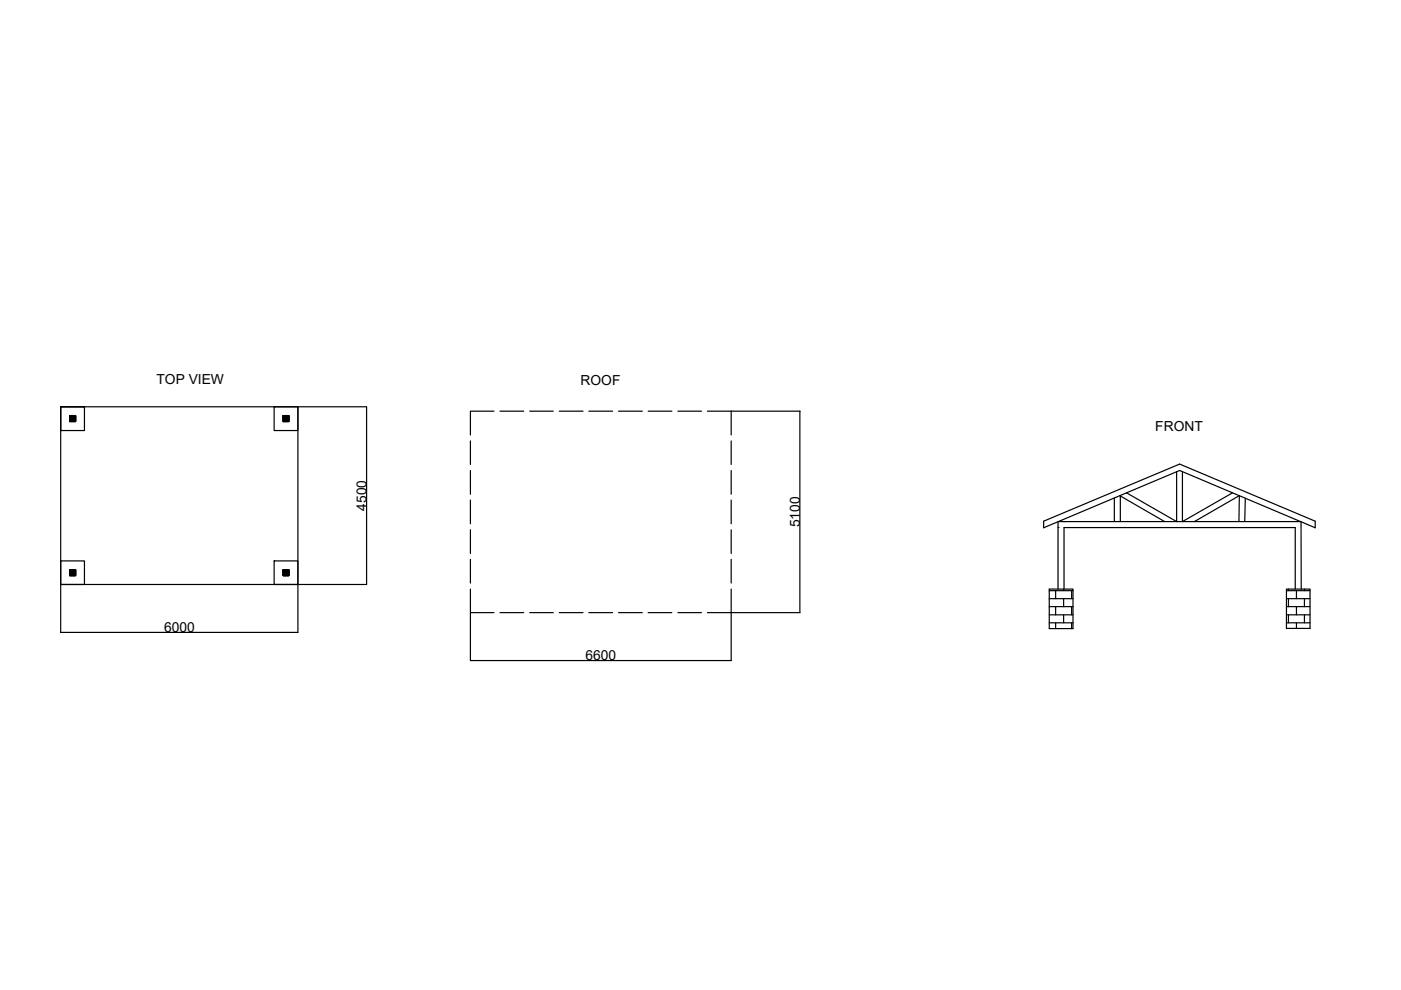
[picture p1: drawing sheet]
<svg xmlns="http://www.w3.org/2000/svg" width="297mm" height="210mm" viewBox="0 0 297 210" stroke-linecap="round" stroke-linejoin="round" font-family="sans-serif">
<defs><g id="words">
<g font-size="2.9">
<text x="33.2" y="81.5">TOP VIEW</text>
<text x="123.1" y="81.7">ROOF</text>
<text x="244.9" y="91.4">FRONT</text>
<text x="77.7" y="108.3" transform="rotate(-90 77.7 108.3)">4500</text>
<text x="169.5" y="111.8" transform="rotate(-90 169.5 111.8)">5100</text>
<text x="34.8" y="134">6000</text>
<text x="124.1" y="140">6600</text>
</g>
</g></defs>
<!-- layer: 0 -->
<g fill="none" stroke="#000" stroke-width=".25">
<path d="M12.9 86.2v5.1h5v-5.1h-5h50.3v37.7h-50.3zM14.8 88.2h.1M14.8 88.3h.1M14.8 88.4h.1M14.8 88.5h.1M14.8 88.6h.1M14.8 88.7h.1M14.8 88.8h.1M14.8 88.9h.1M14.8 89h.1M14.8 89.1h.1M14.8 89.2h.1"/>
<path d="M14.8 89.3h.1M14.8 89.4h.1M14.8 88.1h1.2v1.3h-1.2zM14.8 89.2v.2M14.8 89v.2M14.8 88.9v.1M14.8 88.7v.1M14.8 88.6v.1M14.8 88.4v.1M14.8 88.1v.3M14.9 88.2h.3M14.9 88.3h.3"/>
<path d="M14.9 88.4h.3M14.9 88.3v.1h.3M14.9 88.6h.3M14.9 88.6l.3 .1M14.9 88.8h.3M14.9 88.7l.3 .1M14.9 89h.3M14.9 89.1h.3M14.9 89v.2h.3M14.9 89.3h.3M14.9 89.3l.3 .1M14.9 89.2v.1"/>
<path d="M14.9 88.1v.1M15 89.2v.2M15 89v.2M15 88.9v.1M15 88.7v.1M15 88.6v.1M15 88.4v.1M15 88.1v.3M15.1 89.2v.2M15.1 89v.2M15.1 88.9v.1M15.1 88.7v.1"/>
<path d="M15.1 88.6v.1M15.1 88.4v.1M15.1 88.1v.3M15.2 89.2v.2M15.2 89v.2M15.2 88.9v.1M15.2 88.7v.1M15.2 88.6v.1M15.2 88.4v.1M15.2 88.1v.3M15.2 88.5h-.3h.3M15.2 88.9h-.3l.3 .1"/>
<path d="M15.2 88.2h.2M15.2 88.3h.2M15.2 88.4h.2M15.2 88.3l.2 .1M15.2 88.6h.2M15.2 88.6l.2 .1M15.2 88.8h.2M15.2 88.7l.2 .1M15.2 89h.2M15.2 89.1h.2M15.2 89l.2 .2M15.2 89.3h.2"/>
<path d="M15.2 89.3l.2 .1M15.2 89.2v.1M15.2 88.1v.1M15.3 89.2v.2M15.3 89v.2M15.3 88.9v.1M15.3 88.7v.1M15.3 88.6v.1M15.3 88.4v.1M15.3 88.1v.3M15.4 88.5h-.2h.2M15.4 88.9h-.2l.2 .1"/>
<path d="M15.4 88.2h.1M15.4 88.3h.1M15.4 88.4h.1M15.4 88.3l.1 .1v-.1M15.4 88.5h.1M15.4 88.6h.1M15.4 88.8h.1M15.4 88.7h.1M15.4 88.9h.1M15.4 89h.1M15.4 89.1h.1M15.4 89l.1 .2v-.2"/>
<path d="M15.4 89.3h.1M15.4 89.2v.1M15.4 88.1v.1M15.5 89.2v.1M15.5 88.1v.1M15.5 88.2h.3M15.5 88.2h.2M15.5 88.3h.3M15.5 88.4h.3M15.5 88.3l.2 .1M15.5 88.6h.3M15.5 88.6l.2 .1"/>
<path d="M15.5 88.8h.3M15.5 88.7l.2 .1M15.5 89h.3M15.5 89.1h.3M15.5 89l.2 .2M15.5 89.3h.3M15.5 89.3h.2M15.5 89.3l.2 .1M15.6 89.2v.2M15.6 89v.2M15.6 88.9v.1M15.6 88.7v.1"/>
<path d="M15.6 88.6v.1M15.6 88.4v.1M15.6 88.1v.3M15.7 88.5h-.2h.2M15.7 88.9h-.2l.2 .1M15.7 88.2h.1M15.7 88.4h.1M15.7 88.5h.1M15.7 88.7h.1M15.7 88.8h.1M15.7 88.9h.1M15.7 89h.1"/>
<path d="M15.7 89.2h.1M15.7 89.3h.1M15.7 89.4h.1M15.7 89.2v.1M15.7 89v.2M15.7 88.9v.1M15.7 88.7v.1M15.7 88.6v.1M15.7 88.4v.1M15.7 88.3v.1M15.7 88.1v.1M15.7 89.3v.1"/>
<path d="M15.7 89.2v.2M15.7 88.1v.3M15.8 89.2v.2M15.8 89v.2M15.8 88.9v.1M15.8 88.7v.1M15.8 88.6v.1M15.8 88.4v.1M15.8 88.1v.3M15.9 88.2h.1M15.9 88.3h.1M15.9 88.4h.1"/>
<path d="M15.9 88.3l.1 .1M15.9 88.6h.1M15.9 88.6l.1 .1M15.9 88.8h.1M15.9 88.7l.1 .1M15.9 89h.1M15.9 89.1h.1M15.9 89l.1 .2M15.9 89.3h.1M15.9 89.3l.1 .1M15.9 89.2v.1M15.9 88.1v.1"/>
<path d="M16 88.5h.1M16 88.9v.1M16 89.2v.1M16 89v.2M16 88.7v.1M16 88.6v.1M16 88.3v.1M16 88.1v.1M16 88.2h.1M16 88.3h.1M16 88.4h.1M16 88.6h.1"/>
<path d="M16 88.8h.1M16 89h.1M16 89.1h.1M16 89.3h.1M16 89.3v.1M58.1 86.2h5.1v5.1h-5.1zM60 88.2h.1M60 88.3h.1M60 88.4h.1M60 88.5h.1M60 88.6h.1M60 88.7h.1"/>
<path d="M60 88.8h.1M60 88.9h.1M60 89h.1M60 89.1h.1M60 89.2h.1M60 89.3h.1M60 89.4h.1M60 88.1h1.3v1.3h-1.3zM60.1 88.2h.1M60.1 88.3h.1M60.1 88.4h.1M60.1 88.5h.1"/>
<path d="M60.1 88.6h.1M60.1 88.7h.1M60.1 88.8h.1M60.1 88.9h.1M60.1 89h.1M60.1 89.1h.1M60.1 89.2h.1M60.1 89.3h.1M60.1 89.4h.1M60.1 89.2v.1M60.1 89v.2M60.1 88.9v.1"/>
<path d="M60.1 88.7v.1M60.1 88.6v.1M60.1 88.4v.1M60.1 88.3v.1M60.1 88.1v.1M60.1 89.3v.1M60.1 89.2v.2M60.1 88.1v.3M60.2 89.2v.2M60.2 89v.2M60.2 88.9v.1M60.2 88.7v.1"/>
<path d="M60.2 88.6v.1M60.2 88.4v.1M60.2 88.1v.3M60.2 88.2h.2M60.2 88.3h.2M60.2 88.4h.2M60.2 88.3l.2 .1M60.2 88.6h.2M60.2 88.6l.2 .1M60.2 88.8h.2M60.2 88.7l.2 .1M60.2 89h.2"/>
<path d="M60.2 89.1h.2M60.2 89l.2 .2M60.2 89.3h.2M60.2 89.3l.2 .1M60.2 89.2v.1M60.2 88.1v.1M60.3 89.2v.2M60.3 89v.2M60.3 88.9v.1M60.3 88.7v.1M60.3 88.6v.1M60.3 88.4v.1"/>
<path d="M60.3 88.1v.3M60.4 88.5h-.2h.2M60.4 88.9h-.2l.2 .1M60.4 88.2h.1M60.4 88.3h.1M60.4 88.4h.1M60.4 88.3l.1 .1v-.1M60.4 88.5h.1M60.4 88.6h.1M60.4 88.8h.1M60.4 88.7h.1M60.4 89h.1"/>
<path d="M60.4 89.1h.1M60.4 89l.1 .2v-.2M60.4 89.3h.1M60.4 89.2v.1M60.4 88.1v.1M60.5 89.2v.1M60.5 88.1v.1M60.5 88.2h.2M60.5 88.3h.2M60.5 88.4h.2M60.5 88.3l.2 .1-.1-.1M60.5 88.5h.2z"/>
<path d="M60.5 88.6h.2M60.5 88.6h.1M60.5 88.8h.2M60.5 88.7h.1M60.5 89h.2M60.5 89.1h.2M60.5 89l.2 .2-.1-.2M60.5 89.3h.2M60.5 89.3h.1M60.6 89.2v.2M60.6 89v.2M60.6 88.9v.1"/>
<path d="M60.6 88.7v.1M60.6 88.6v.1M60.6 88.4v.1M60.6 88.1v.3M60.6 89.2v.1M60.6 88.1v.1M60.7 88.2h.1M60.7 88.3h.1M60.7 88.4h.1M60.7 88.3l.1 .1M60.7 88.6h.1M60.7 88.6l.1 .1"/>
<path d="M60.7 88.8h.1M60.7 88.7l.1 .1M60.7 89h.1M60.7 89.1h.1M60.7 89l.1 .2M60.7 89.3h.1M60.7 89.3l.1 .1M60.7 89.2v.1M60.7 88.1v.1M60.7 89.2v.2M60.7 89v.2M60.7 88.9v.1"/>
<path d="M60.7 88.7v.1M60.7 88.6v.1M60.7 88.4v.1M60.7 88.1v.3M60.8 88.5h.1M60.8 88.9v.1M60.8 88.2h.2M60.8 88.3h.2M60.8 88.4h.2M60.8 88.3l.2 .1M60.8 88.6h.2M60.8 88.6l.2 .1"/>
<path d="M60.8 88.8h.2M60.8 88.7l.2 .1M60.8 89h.2M60.8 89.1h.2M60.8 89l.2 .2M60.8 89.3h.2M60.8 89.3l.2 .1M60.8 89.2v.1M60.8 88.1v.1M60.9 89.2v.2M60.9 89v.2M60.9 88.9v.1"/>
<path d="M60.9 88.7v.1M60.9 88.6v.1M60.9 88.4v.1M60.9 88.1v.3M61 88.5h-.2h.2M61 88.9h-.2l.2 .1M61 88.2h.1M61 88.3h.1M61 88.4h.1M61 88.3l.1 .1M61 88.6h.1M61 88.6l.1 .1"/>
<path d="M61 88.8h.1M61 88.7l.1 .1M61 89h.1M61 89.1h.1M61 89l.1 .2M61 89.3h.1M61 89.3l.1 .1M61 89.2v.1M61 88.1v.1M61 89.2v.2M61 89v.2M61 88.9v.1"/>
<path d="M61 88.7v.1M61 88.6v.1M61 88.4v.1M61 88.1v.3M61.1 88.5h-.1h.1M61.1 88.9h-.1l.1 .1M61.2 88.2h.1M61.2 88.3h.1M61.2 88.4h.1M61.2 88.3l.1 .1M61.2 88.6h.1M61.2 88.6l.1 .1"/>
<path d="M61.2 88.8h.1M61.2 88.7l.1 .1M61.2 89h.1M61.2 89.1h.1M61.2 89l.1 .2M61.2 89.3h.1M61.2 89.3l.1 .1M61.2 89.2v.1M61.2 88.1v.1M61.2 89.2v.2M61.2 89v.2M61.2 88.9v.1"/>
<path d="M61.2 88.7v.1M61.2 88.6v.1M61.2 88.4v.1M61.2 88.1v.3M61.3 88.5h.1M61.3 88.9v.1M63.2 86.2h14.5v37.7h-14.5v10.2M99.7 93.5v5M99.7 99.8v5M104.7 87.2h-5v5M106 87.2h5M112.3 87.2h5"/>
<path d="M118.6 87.2h5M124.8 87.2h5.1M131.1 87.2h5.1M137.4 87.2h5.1M143.7 87.2h5M150 87.2h19.6M155 87.2v5M155 93.5v5M155 99.8v5M169.6 87.2v42.7M12.9 118.9h5v5h-5zM58.1 118.9h5.1v5h-5.1z"/>
<path d="M99.7 106v5.1M99.7 112.3v5.1M99.7 118.6v5M155 106v5.1M155 112.3v5.1M155 118.6v5M221.3 110.5l28.8-12.1 28.7 12.1v1.4l-28.7-12.1-28.8 12.1zM224.3 111.9h.1M225.6 110.6h.1M236.3 105.6v5M237.4 105.1l9.5 5.5M237.5 105.2v5.4"/>
<path d="M249.5 100v10.6l-10.7-6.1M250.7 100v10.6l10.6-6.1M262.7 110.5l.1-5.4-9.6 5.5M264 105.6l-.1 5M12.9 123.9v10.2M12.9 134.1h50.2M14.8 120.8h.1M14.8 120.9h.1M14.8 121h.1M14.8 121.1h.1M14.8 121.2h.1M14.8 121.3h.1"/>
<path d="M14.8 121.4h.1M14.8 121.5h.1M14.8 121.6h.1M14.8 121.7h.1M14.8 121.8h.1M14.8 121.9h.1M14.8 122h.1M14.8 120.8h1.2v1.3h-1.2zM14.8 121.8v.3M14.8 121.6v.2M14.8 121.3v.3M14.8 121.2v.1"/>
<path d="M14.8 121v.1M14.8 120.8v.2M14.9 120.8h.3M14.9 120.9h.3M14.9 121h.3M14.9 120.9v.1h.3M14.9 121.2h.3M14.9 121.2l.3 .1M14.9 121.4h.3M14.9 121.5h.3M14.9 121.6h.3M14.9 121.5l.3 .1"/>
<path d="M14.9 121.7h.3M14.9 121.6v.2h.3M14.9 121.8h.3M14.9 121.9h.3M14.9 122h.3M14.9 121.9v.2M14.9 121.8v.1M14.9 121.3v.2M14.9 120.8h.1M15 121.8v.3M15 121.6v.2M15 121.3v.3"/>
<path d="M15 121.2v.1M15 121v.1M15 120.8v.2M15.1 121.8v.3M15.1 121.6v.2M15.1 121.3v.3M15.1 121.2v.1M15.1 121v.1M15.1 120.8v.2M15.2 121.8v.3M15.2 121.6v.2M15.2 121.3v.3"/>
<path d="M15.2 121.2v.1M15.2 121v.1M15.2 120.8v.2M15.2 121.1h-.3h.3M15.2 120.8h.2M15.2 120.9h.2M15.2 121h.2M15.2 120.9l.2 .1M15.2 121.2h.2M15.2 121.2l.2 .1M15.2 121.4h.2M15.2 121.5h.2"/>
<path d="M15.2 121.6h.2M15.2 121.5l.2 .1M15.2 121.7h.2M15.2 121.6l.2 .2M15.2 121.8h.2M15.2 121.9h.2M15.2 122h.2M15.2 121.9v.2M15.2 121.8v.1M15.2 121.3v.2M15.2 120.8h.1M15.3 121.8v.3"/>
<path d="M15.3 121.6v.2M15.3 121.3v.3M15.3 121.2v.1M15.3 121v.1M15.3 120.8v.2M15.4 121.1h-.2h.2M15.4 120.8h.1M15.4 120.9h.1M15.4 121h.1M15.4 120.9l.1 .1v-.1M15.4 121.1h.1M15.4 121.2h.1"/>
<path d="M15.4 121.4h.1M15.4 121.5h.1M15.4 121.6h.1M15.4 121.7h.1M15.4 121.6l.1 .2v-.2M15.4 121.8h.1M15.4 121.9h.1M15.4 122h.1M15.4 121.9v.2M15.4 121.8v.1M15.4 121.3v.2M15.5 121.9v.2"/>
<path d="M15.5 121.8v.1M15.5 121.3v.2M15.5 120.8h.1M15.5 120.8h.2M15.5 120.9h.3M15.5 121h.3M15.5 120.9l.2 .1M15.5 121.2h.3M15.5 121.2l.2 .1M15.5 121.4h.3M15.5 121.5h.2M15.5 121.6h.3"/>
<path d="M15.5 121.5l.2 .1M15.5 121.7h.3M15.5 121.6l.2 .2M15.5 121.8h.3M15.5 121.9h.2M15.5 122h.3M15.6 121.8v.3M15.6 121.6v.2M15.6 121.3v.3M15.6 121.2v.1M15.6 121v.1M15.6 120.8v.2"/>
<path d="M15.7 121.1h-.2h.2M15.7 120.8h.1M15.7 121h.1M15.7 121.1h.1M15.7 121.3h.1M15.7 121.5h.1M15.7 121.6h.1M15.7 121.8h.1M15.7 121.9h.1M15.7 121.9v.2M15.7 121.8v.1M15.7 121.6v.2"/>
<path d="M15.7 121.5v.1M15.7 121.3v.2M15.7 121.2v.1M15.7 121v.1M15.7 120.9v.1M15.7 121.8v.3M15.7 121.3v.3M15.7 120.8v.2M15.8 121.8v.3M15.8 121.6v.2M15.8 121.3v.3M15.8 121.2v.1"/>
<path d="M15.8 121v.1M15.8 120.8v.2M15.9 120.8h.1M15.9 120.9h.1M15.9 121h.1M15.9 120.9l.1 .1M15.9 121.2h.1M15.9 121.2l.1 .1M15.9 121.4h.1M15.9 121.5h.1M15.9 121.6h.1M15.9 121.5l.1 .1"/>
<path d="M15.9 121.7h.1M15.9 121.6l.1 .2M15.9 121.8h.1M15.9 121.9h.1M15.9 122h.1M15.9 121.9v.2M15.9 121.8v.1M15.9 121.3v.2M16 121.1h.1M16 121.9v.2M16 121.8v.1M16 121.6v.2"/>
<path d="M16 121.5v.1M16 121.3v.2M16 121.2v.1M16 120.9v.1M16 120.8h.1M16 120.9h.1M16 121h.1M16 121.2h.1M16 121.4h.1M16 121.5h.1M16 121.6h.1M16 121.7h.1"/>
<path d="M16 121.8h.1M16 121.9h.1M16 122h.1M60 120.8h.1M60 120.9h.1M60 121h.1M60 121.1h.1M60 121.2h.1M60 121.3h.1M60 121.4h.1M60 121.5h.1M60 121.6h.1"/>
<path d="M60 121.7h.1M60 121.8h.1M60 121.9h.1M60 122h.1M60 120.8h1.3v1.3h-1.3zM60.1 120.8h.1M60.1 120.9h.1M60.1 121h.1M60.1 121.1h.1M60.1 121.2h.1M60.1 121.3h.1M60.1 121.4h.1"/>
<path d="M60.1 121.5h.1M60.1 121.6h.1M60.1 121.7h.1M60.1 121.8h.1M60.1 121.9h.1M60.1 122h.1M60.1 121.9v.2M60.1 121.8v.1M60.1 121.6v.2M60.1 121.5v.1M60.1 121.3v.2M60.1 121.2v.1"/>
<path d="M60.1 121v.1M60.1 120.9v.1M60.1 121.8v.3M60.1 121.3v.3M60.1 120.8v.2M60.2 121.8v.3M60.2 121.6v.2M60.2 121.3v.3M60.2 121.2v.1M60.2 121v.1M60.2 120.8v.2M60.2 120.8h.2"/>
<path d="M60.2 120.9h.2M60.2 121h.2M60.2 120.9l.2 .1M60.2 121.2h.2M60.2 121.2l.2 .1M60.2 121.4h.2M60.2 121.5h.2M60.2 121.6h.2M60.2 121.5l.2 .1M60.2 121.7h.2M60.2 121.6l.2 .2M60.2 121.8h.2"/>
<path d="M60.2 121.9h.2M60.2 122h.2M60.2 121.9v.2M60.2 121.8v.1M60.2 121.3v.2M60.2 120.8h.1M60.3 121.8v.3M60.3 121.6v.2M60.3 121.3v.3M60.3 121.2v.1M60.3 121v.1M60.3 120.8v.2"/>
<path d="M60.4 121.1h-.2h.2M60.4 120.8h.1M60.4 120.9h.1M60.4 121h.1M60.4 120.9l.1 .1v-.1M60.4 121.1h.1M60.4 121.2h.1M60.4 121.4h.1M60.4 121.5h.1M60.4 121.6h.1M60.4 121.7h.1M60.4 121.6l.1 .2v-.2"/>
<path d="M60.4 121.8h.1M60.4 121.9h.1M60.4 122h.1M60.4 121.9v.2M60.4 121.8v.1M60.4 121.3v.2M60.5 121.9v.2M60.5 121.8v.1M60.5 121.3v.2M60.5 120.8h.1M60.5 120.8h.2M60.5 120.9h.2"/>
<path d="M60.5 121h.2M60.5 120.9l.2 .1-.1-.1M60.5 121.1h.2zM60.5 121.2h.2M60.5 121.2h.1M60.5 121.4h.2M60.5 121.5h.2M60.5 121.6h.2M60.5 121.5h.1M60.5 121.7h.2M60.5 121.6l.2 .2-.1-.2M60.5 121.8h.2"/>
<path d="M60.5 121.9h.2M60.5 122h.2M60.6 121.8v.3M60.6 121.6v.2M60.6 121.3v.3M60.6 121.2v.1M60.6 121v.1M60.6 120.8v.2M60.6 121.9v.2M60.6 121.8v.1M60.6 121.3v.2M60.6 120.8h.1"/>
<path d="M60.7 120.8h.1M60.7 120.9h.1M60.7 121h.1M60.7 120.9l.1 .1M60.7 121.2h.1M60.7 121.2l.1 .1M60.7 121.4h.1M60.7 121.5h.1M60.7 121.6h.1M60.7 121.5l.1 .1M60.7 121.7h.1M60.7 121.6l.1 .2"/>
<path d="M60.7 121.8h.1M60.7 121.9h.1M60.7 122h.1M60.7 121.9v.2M60.7 121.8v.1M60.7 121.3v.2M60.7 121.8v.3M60.7 121.6v.2M60.7 121.3v.3M60.7 121.2v.1M60.7 121v.1M60.7 120.8v.2"/>
<path d="M60.8 121.1h.1M60.8 120.8h.2M60.8 120.9h.2M60.8 121h.2M60.8 120.9l.2 .1M60.8 121.2h.2M60.8 121.2l.2 .1M60.8 121.4h.2M60.8 121.5h.2M60.8 121.6h.2M60.8 121.5l.2 .1M60.8 121.7h.2"/>
<path d="M60.8 121.6l.2 .2M60.8 121.8h.2M60.8 121.9h.2M60.8 122h.2M60.8 121.9v.2M60.8 121.8v.1M60.8 121.3v.2M60.8 120.8h.1M60.9 121.8v.3M60.9 121.6v.2M60.9 121.3v.3M60.9 121.2v.1"/>
<path d="M60.9 121v.1M60.9 120.8v.2M61 121.1h-.2h.2M61 120.8h.1M61 120.9h.1M61 121h.1M61 120.9l.1 .1M61 121.2h.1M61 121.2l.1 .1M61 121.4h.1M61 121.5h.1M61 121.6h.1"/>
<path d="M61 121.5l.1 .1M61 121.7h.1M61 121.6l.1 .2M61 121.8h.1M61 121.9h.1M61 122h.1M61 121.9v.2M61 121.8v.1M61 121.3v.2M61 121.8v.3M61 121.6v.2M61 121.3v.3"/>
<path d="M61 121.2v.1M61 121v.1M61 120.8v.2M61.1 121.1h-.1h.1M61.2 120.8h.1M61.2 120.9h.1M61.2 121h.1M61.2 120.9l.1 .1M61.2 121.2h.1M61.2 121.2l.1 .1M61.2 121.4h.1M61.2 121.5h.1"/>
<path d="M61.2 121.6h.1M61.2 121.5l.1 .1M61.2 121.7h.1M61.2 121.6l.1 .2M61.2 121.8h.1M61.2 121.9h.1M61.2 122h.1M61.2 121.9v.2M61.2 121.8v.1M61.2 121.3v.2M61.2 121.8v.3M61.2 121.6v.2"/>
<path d="M61.2 121.3v.3M61.2 121.2v.1M61.2 121v.1M61.2 120.8v.2M61.3 121.1h.1M99.7 124.9v5h5M99.7 129.9v10.2h55.3M106 129.9h5M112.3 129.9h5M118.6 129.9h5M124.8 129.9h5.1M131.1 129.9h5.1"/>
<path d="M137.4 129.9h5.1M143.7 129.9h5M155 124.9v5h-5M169.6 129.9h-14.6v10.2M222.5 124.9h5v8.4h-5zM222.5 125.2h5M222.5 126.9h5M222.5 128.6h5M222.5 130.4h5M222.5 132.1h5M223.8 125.2v1.7M223.8 128.6v1.8"/>
<path d="M223.8 132.1v1.2M224.3 124.9v-14.3h51.5l.1 14.3M225.5 124.9v.3M225.5 126.9v1.7M225.5 130.4v1.7M225.6 124.9v-13h49v13M227.2 125.2v1.7M227.2 128.6v1.8M227.2 132.1v1.2M272.8 124.9h4.9v8.4h-4.9zM272.8 125.2h4.9M272.8 126.9h4.9"/>
<path d="M272.8 128.6h4.9M272.8 130.4h4.9M272.8 132.1h4.9M273.2 124.9v.3M273.2 126.9v1.7M273.2 130.4v1.7M274.9 125.2v1.7M274.9 128.6v1.8M274.9 132.1v1.1M276.6 124.9v.3M276.6 126.9v1.7M276.6 130.4v1.7"/>
<circle cx="60.5" cy="88.9" r=".05"/>
<circle cx="60.6" cy="88.9" r=".07"/>
</g>
<use href="#words"/>
</svg>
